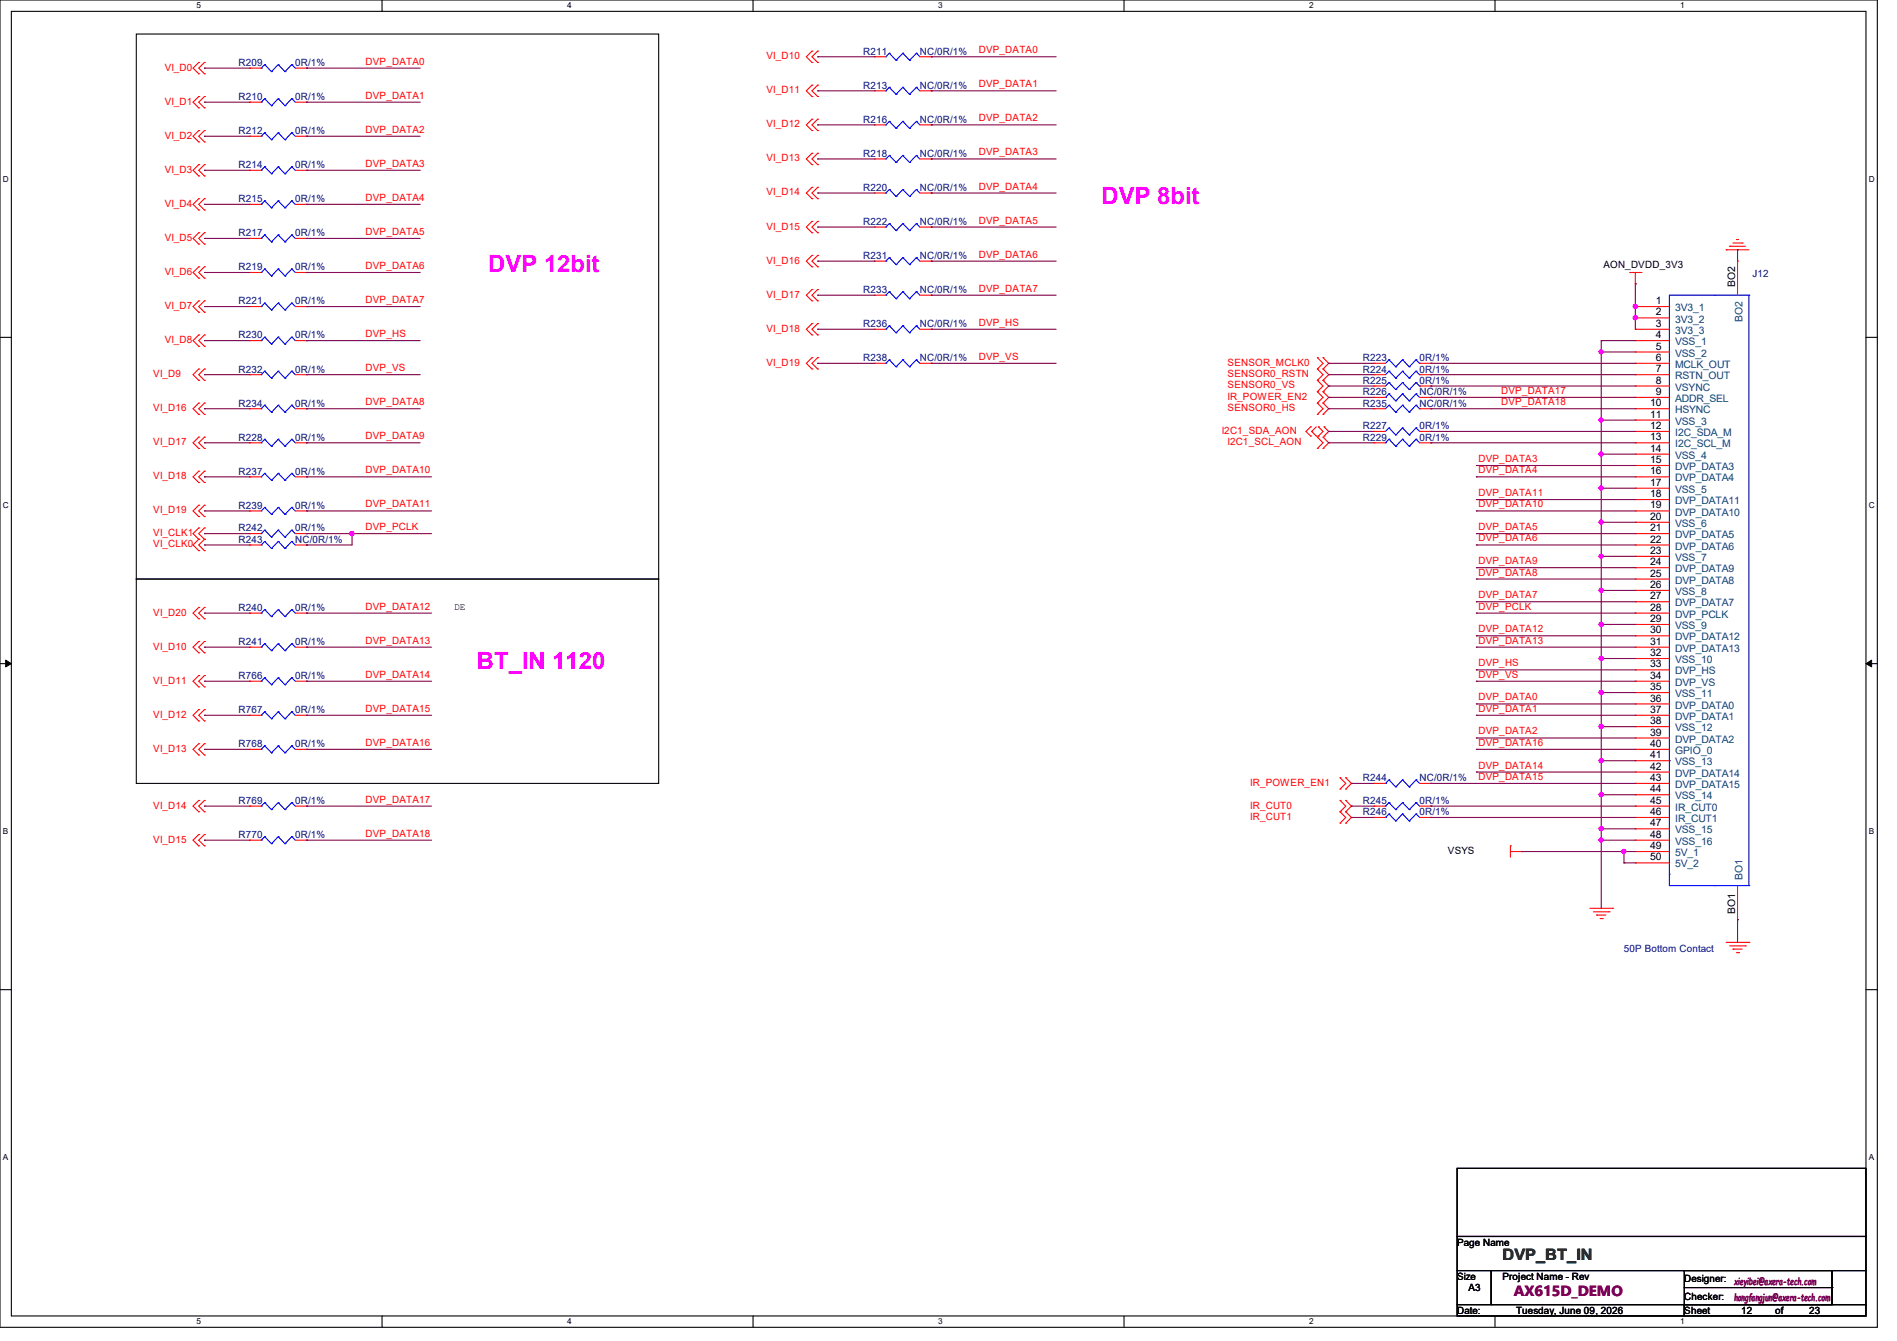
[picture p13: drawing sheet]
<svg xmlns="http://www.w3.org/2000/svg" width="297mm" height="210mm" viewBox="0 0 297 210" stroke-linecap="round" stroke-linejoin="round" font-family="sans-serif">
<defs><g id="words">
<g font-size="3.7" fill="#f0f">
<text x="172.5" y="31.9">DVP 8bit</text>
<text x="76.5" y="42.6">DVP 12bit</text>
<text x="74.7" y="104.8">BT_IN 1120</text>
</g>
<text font-size="2.5" fill="#008000" x="235.2" y="197.3">DVP_BT_IN</text>
<text font-size="2.3" fill="#800080" x="237" y="203">AX615D_DEMO</text>
<g font-size="1.6" fill="#f00">
<text x="25.8" y="11">VI_D0</text>
<text x="57.2" y="10.1">DVP_DATA0</text>
<text x="120" y="9.3">VI_D10</text>
<text x="153.2" y="8.3">DVP_DATA0</text>
<text x="25.8" y="16.4">VI_D1</text>
<text x="57.2" y="15.5">DVP_DATA1</text>
<text x="120" y="14.6">VI_D11</text>
<text x="153.2" y="13.7">DVP_DATA1</text>
<text x="25.8" y="21.7">VI_D2</text>
<text x="57.2" y="20.8">DVP_DATA2</text>
<text x="120" y="19.9">VI_D12</text>
<text x="153.2" y="19">DVP_DATA2</text>
<text x="25.8" y="27.1">VI_D3</text>
<text x="57.2" y="26.1">DVP_DATA3</text>
<text x="120" y="25.3">VI_D13</text>
<text x="153.2" y="24.3">DVP_DATA3</text>
<text x="153.2" y="29.7">DVP_DATA4</text>
<text x="25.8" y="32.4">VI_D4</text>
<text x="57.2" y="31.5">DVP_DATA4</text>
<text x="120" y="30.6">VI_D14</text>
<text x="120" y="35.9">VI_D15</text>
<text x="153.2" y="35">DVP_DATA5</text>
<text x="25.8" y="37.7">VI_D5</text>
<text x="57.2" y="36.8">DVP_DATA5</text>
<text x="120" y="41.3">VI_D16</text>
<text x="153.2" y="40.3">DVP_DATA6</text>
<text x="25.8" y="43.1">VI_D6</text>
<text x="57.2" y="42.1">DVP_DATA6</text>
<text x="57.2" y="47.5">DVP_DATA7</text>
<text x="120" y="46.6">VI_D17</text>
<text x="153.2" y="45.7">DVP_DATA7</text>
<text x="25.8" y="48.4">VI_D7</text>
<text x="25.8" y="53.7">VI_D8</text>
<text x="57.2" y="52.8">DVP_HS</text>
<text x="120" y="51.9">VI_D18</text>
<text x="153.2" y="51">DVP_HS</text>
<text x="24" y="59.1">VI_D9</text>
<text x="57.2" y="58.1">DVP_VS</text>
<text x="120" y="57.3">VI_D19</text>
<text x="153.2" y="56.3">DVP_VS</text>
<text x="192.2" y="57.3">SENSOR_MCLK0</text>
<text x="192.2" y="59.1">SENSOR0_RSTN</text>
<text x="24" y="64.4">VI_D16</text>
<text x="57.2" y="63.5">DVP_DATA8</text>
<text x="192.2" y="60.8">SENSOR0_VS</text>
<text x="192.2" y="62.6">IR_POWER_EN2</text>
<text x="192.2" y="64.4">SENSOR0_HS</text>
<text x="235" y="63.5">DVP_DATA18</text>
<text x="235" y="61.7">DVP_DATA17</text>
<text x="24" y="69.7">VI_D17</text>
<text x="57.2" y="68.8">DVP_DATA9</text>
<text x="191.3" y="67.9">I2C1_SDA_AON</text>
<text x="192.2" y="69.7">I2C1_SCL_AON</text>
<text x="24" y="75.1">VI_D18</text>
<text x="57.2" y="74.1">DVP_DATA10</text>
<text x="231.5" y="72.3">DVP_DATA3</text>
<text x="231.5" y="74.1">DVP_DATA4</text>
<text x="231.5" y="77.7">DVP_DATA11</text>
<text x="24" y="80.4">VI_D19</text>
<text x="24" y="83.9">VI_CLK1</text>
<text x="57.2" y="83">DVP_PCLK</text>
<text x="57.2" y="79.5">DVP_DATA11</text>
<text x="231.5" y="79.5">DVP_DATA10</text>
<text x="231.5" y="83">DVP_DATA5</text>
<text x="24" y="85.7">VI_CLK0</text>
<text x="231.5" y="84.8">DVP_DATA6</text>
<text x="231.5" y="88.3">DVP_DATA9</text>
<text x="57.2" y="95.5">DVP_DATA12</text>
<text x="231.5" y="90.1">DVP_DATA8</text>
<text x="231.5" y="93.7">DVP_DATA7</text>
<text x="231.5" y="95.5">DVP_PCLK</text>
<text x="24" y="96.4">VI_D20</text>
<text x="24" y="101.7">VI_D10</text>
<text x="57.2" y="100.8">DVP_DATA13</text>
<text x="231.5" y="99">DVP_DATA12</text>
<text x="231.5" y="100.8">DVP_DATA13</text>
<text x="24" y="107.1">VI_D11</text>
<text x="57.2" y="106.1">DVP_DATA14</text>
<text x="231.5" y="104.4">DVP_HS</text>
<text x="231.5" y="106.1">DVP_VS</text>
<text x="24" y="112.4">VI_D12</text>
<text x="57.2" y="111.5">DVP_DATA15</text>
<text x="231.5" y="109.7">DVP_DATA0</text>
<text x="231.5" y="111.5">DVP_DATA1</text>
<text x="24" y="117.7">VI_D13</text>
<text x="57.2" y="116.8">DVP_DATA16</text>
<text x="231.5" y="115">DVP_DATA2</text>
<text x="231.5" y="116.8">DVP_DATA16</text>
<text x="57.2" y="125.7">DVP_DATA17</text>
<text x="195.7" y="123.1">IR_POWER_EN1</text>
<text x="231.5" y="122.1">DVP_DATA15</text>
<text x="231.5" y="120.4">DVP_DATA14</text>
<text x="24" y="126.6">VI_D14</text>
<text x="24" y="132">VI_D15</text>
<text x="57.2" y="131">DVP_DATA18</text>
<text x="195.7" y="126.6">IR_CUT0</text>
<text x="195.7" y="128.4">IR_CUT1</text>
</g>
<g font-size="1.6" fill="#000080">
<text x="37.3" y="10.3">R209</text>
<text x="46.2" y="10.3">0R/1%</text>
<text x="135.1" y="8.6">R211</text>
<text x="144" y="8.6">NC/0R/1%</text>
<text x="37.3" y="15.7">R210</text>
<text x="46.2" y="15.7">0R/1%</text>
<text x="135.1" y="13.9">R213</text>
<text x="144" y="13.9">NC/0R/1%</text>
<text x="37.3" y="21">R212</text>
<text x="46.2" y="21">0R/1%</text>
<text x="135.1" y="19.2">R216</text>
<text x="144" y="19.2">NC/0R/1%</text>
<text x="37.3" y="26.3">R214</text>
<text x="46.2" y="26.3">0R/1%</text>
<text x="135.1" y="29.9">R220</text>
<text x="135.1" y="24.6">R218</text>
<text x="144" y="29.9">NC/0R/1%</text>
<text x="144" y="24.6">NC/0R/1%</text>
<text x="37.3" y="31.7">R215</text>
<text x="46.2" y="31.7">0R/1%</text>
<text x="135.1" y="35.2">R222</text>
<text x="144" y="35.2">NC/0R/1%</text>
<text x="37.3" y="37">R217</text>
<text x="46.2" y="37">0R/1%</text>
<text x="135.1" y="40.6">R231</text>
<text x="144" y="40.6">NC/0R/1%</text>
<text x="37.3" y="42.3">R219</text>
<text x="37.3" y="47.7">R221</text>
<text x="46.2" y="42.3">0R/1%</text>
<text x="46.2" y="47.7">0R/1%</text>
<text x="135.1" y="45.9">R233</text>
<text x="144" y="45.9">NC/0R/1%</text>
<text x="274.4" y="43.4">J12</text>
<text x="37.3" y="53">R230</text>
<text x="46.2" y="53">0R/1%</text>
<text x="135.1" y="51.2">R236</text>
<text x="144" y="51.2">NC/0R/1%</text>
<text x="37.3" y="58.3">R232</text>
<text x="46.2" y="58.3">0R/1%</text>
<text x="135.1" y="56.6">R238</text>
<text x="144" y="56.6">NC/0R/1%</text>
<text x="213.4" y="56.6">R223</text>
<text x="213.4" y="58.3">R224</text>
<text x="222.2" y="56.6">0R/1%</text>
<text x="222.2" y="58.3">0R/1%</text>
<text x="37.3" y="63.7">R234</text>
<text x="46.2" y="63.7">0R/1%</text>
<text x="213.4" y="60.1">R225</text>
<text x="213.4" y="61.9">R226</text>
<text x="213.4" y="63.7">R235</text>
<text x="222.2" y="60.1">0R/1%</text>
<text x="222.2" y="61.9">NC/0R/1%</text>
<text x="222.2" y="63.7">NC/0R/1%</text>
<text x="37.3" y="69">R228</text>
<text x="46.2" y="69">0R/1%</text>
<text x="213.4" y="69">R229</text>
<text x="213.4" y="67.2">R227</text>
<text x="222.2" y="69">0R/1%</text>
<text x="222.2" y="67.2">0R/1%</text>
<text x="37.3" y="74.3">R237</text>
<text x="46.2" y="74.3">0R/1%</text>
<text x="37.3" y="83.2">R242</text>
<text x="37.3" y="79.7">R239</text>
<text x="46.2" y="83.2">0R/1%</text>
<text x="46.2" y="79.7">0R/1%</text>
<text x="37.3" y="85">R243</text>
<text x="46.2" y="85">NC/0R/1%</text>
<text x="37.3" y="95.7">R240</text>
<text x="46.2" y="95.7">0R/1%</text>
<text x="37.3" y="101">R241</text>
<text x="46.2" y="101">0R/1%</text>
<text x="37.3" y="106.3">R766</text>
<text x="46.2" y="106.3">0R/1%</text>
<text x="37.3" y="111.7">R767</text>
<text x="46.2" y="111.7">0R/1%</text>
<text x="37.3" y="117">R768</text>
<text x="46.2" y="117">0R/1%</text>
<text x="37.3" y="125.9">R769</text>
<text x="46.2" y="125.9">0R/1%</text>
<text x="213.4" y="125.9">R245</text>
<text x="213.4" y="122.3">R244</text>
<text x="222.2" y="125.9">0R/1%</text>
<text x="222.2" y="122.3">NC/0R/1%</text>
<text x="37.3" y="131.2">R770</text>
<text x="46.2" y="131.2">0R/1%</text>
<text x="213.4" y="127.7">R246</text>
<text x="222.2" y="127.7">0R/1%</text>
<text x="254.3" y="149">50P Bottom Contact</text>
</g>
<g font-size="1.6">
<text x="251" y="42">AON_DVDD_3V3</text>
<text x="259.2" y="47.6">1</text>
<text x="271.7" y="45" transform="rotate(-90 271.7 45)">BO2</text>
<text x="259.2" y="49.4">2</text>
<text x="259.2" y="51.2">3</text>
<text x="259.2" y="53">4</text>
<text x="259.2" y="54.7">5</text>
<text x="259.2" y="56.5">6</text>
<text x="259.2" y="58.3">7</text>
<text x="258.4" y="63.6">10</text>
<text x="258.4" y="65.4">11</text>
<text x="259.2" y="60.1">8</text>
<text x="259.2" y="61.8">9</text>
<text x="258.4" y="67.2">12</text>
<text x="258.4" y="69">13</text>
<text x="258.4" y="70.7">14</text>
<text x="258.4" y="72.5">15</text>
<text x="258.4" y="74.3">16</text>
<text x="258.4" y="76.1">17</text>
<text x="258.4" y="77.9">18</text>
<text x="258.4" y="79.6">19</text>
<text x="258.4" y="81.4">20</text>
<text x="258.4" y="83.2">21</text>
<text x="258.4" y="85">22</text>
<text x="258.4" y="86.7">23</text>
<text x="258.4" y="88.5">24</text>
<text x="71.1" y="95.5">DE</text>
<text x="258.4" y="90.3">25</text>
<text x="258.4" y="92.1">26</text>
<text x="258.4" y="93.9">27</text>
<text x="258.4" y="95.6">28</text>
<text x="258.4" y="97.4">29</text>
<text x="258.4" y="99.2">30</text>
<text x="258.4" y="101">31</text>
<text x="258.4" y="102.7">32</text>
<text x="258.4" y="104.5">33</text>
<text x="258.4" y="106.3">34</text>
<text x="258.4" y="108.1">35</text>
<text x="258.4" y="109.9">36</text>
<text x="258.4" y="111.6">37</text>
<text x="258.4" y="113.4">38</text>
<text x="258.4" y="115.2">39</text>
<text x="258.4" y="117">40</text>
<text x="258.4" y="118.7">41</text>
<text x="258.4" y="120.5">42</text>
<text x="258.4" y="122.3">43</text>
<text x="258.4" y="124.1">44</text>
<text x="258.4" y="125.9">45</text>
<text x="258.4" y="127.6">46</text>
<text x="258.4" y="129.4">47</text>
<text x="258.4" y="131.2">48</text>
<text x="226.7" y="133.7">VSYS</text>
<text x="258.4" y="133">49</text>
<text x="258.4" y="134.7">50</text>
<text x="271.7" y="143.2" transform="rotate(-90 271.7 143.2)">BO1</text>
<text x="228.1" y="195.1">Page Name</text>
<text x="228.1" y="200.4">Size</text>
<text x="229.9" y="202.2">A3</text>
<text x="235.2" y="200.4">Project Name - Rev</text>
<text x="263.7" y="200.7">Designer:</text>
<text x="263.7" y="203.6">Checker:</text>
<text x="228.1" y="205.7">Date:</text>
<text x="237.4" y="205.7">Tuesday, June 09, 2026</text>
<text x="263.7" y="205.7">Sheet</text>
<text x="272.6" y="205.7">12</text>
<text x="277.9" y="205.7">of</text>
<text x="283.3" y="205.7">23</text>
</g>
<g font-size="1.6" fill="#004080">
<text x="262.3" y="48.7">3V3_1</text>
<text x="262.3" y="50.5">3V3_2</text>
<text x="262.3" y="52.3">3V3_3</text>
<text x="272.8" y="50.4" transform="rotate(-90 272.8 50.4)">BO2</text>
<text x="262.3" y="54.1">VSS_1</text>
<text x="262.3" y="55.8">VSS_2</text>
<text x="262.3" y="57.6">MCLK_OUT</text>
<text x="262.3" y="59.4">RSTN_OUT</text>
<text x="262.3" y="64.7">HSYNC</text>
<text x="262.3" y="61.2">VSYNC</text>
<text x="262.3" y="62.9">ADDR_SEL</text>
<text x="262.3" y="66.5">VSS_3</text>
<text x="262.3" y="68.3">I2C_SDA_M</text>
<text x="262.3" y="70.1">I2C_SCL_M</text>
<text x="262.3" y="71.8">VSS_4</text>
<text x="262.3" y="73.6">DVP_DATA3</text>
<text x="262.3" y="75.4">DVP_DATA4</text>
<text x="262.3" y="77.2">VSS_5</text>
<text x="262.3" y="79">DVP_DATA11</text>
<text x="262.3" y="80.7">DVP_DATA10</text>
<text x="262.3" y="82.5">VSS_6</text>
<text x="262.3" y="84.3">DVP_DATA5</text>
<text x="262.3" y="86.1">DVP_DATA6</text>
<text x="262.3" y="87.8">VSS_7</text>
<text x="262.3" y="89.6">DVP_DATA9</text>
<text x="262.3" y="91.4">DVP_DATA8</text>
<text x="262.3" y="93.2">VSS_8</text>
<text x="262.3" y="95">DVP_DATA7</text>
<text x="262.3" y="96.7">DVP_PCLK</text>
<text x="262.3" y="98.5">VSS_9</text>
<text x="262.3" y="100.3">DVP_DATA12</text>
<text x="262.3" y="102.1">DVP_DATA13</text>
<text x="262.3" y="103.8">VSS_10</text>
<text x="262.3" y="105.6">DVP_HS</text>
<text x="262.3" y="107.4">DVP_VS</text>
<text x="262.3" y="109.2">VSS_11</text>
<text x="262.3" y="111">DVP_DATA0</text>
<text x="262.3" y="112.7">DVP_DATA1</text>
<text x="262.3" y="114.5">VSS_12</text>
<text x="262.3" y="116.3">DVP_DATA2</text>
<text x="262.3" y="118.1">GPIO_0</text>
<text x="262.3" y="119.8">VSS_13</text>
<text x="262.3" y="121.6">DVP_DATA14</text>
<text x="262.3" y="123.4">DVP_DATA15</text>
<text x="262.3" y="125.2">VSS_14</text>
<text x="262.3" y="127">IR_CUT0</text>
<text x="262.3" y="128.7">IR_CUT1</text>
<text x="262.3" y="130.5">VSS_15</text>
<text x="262.3" y="132.3">VSS_16</text>
<text x="262.3" y="134.1">5V_1</text>
<text x="262.3" y="135.8">5V_2</text>
<text x="272.8" y="137.8" transform="rotate(-90 272.8 137.8)">BO1</text>
</g>
<g font-size="1.6" fill="#800080">
<text x="271.5" y="201.2">xieyibei@axera-tech.com</text>
<text x="271.5" y="203.7">hongfangjun@axera-tech.com</text>
</g>
<g font-size="1.3">
<text x="30.8" y="1.3">5</text>
<text x="88.8" y="1.3">4</text>
<text x="146.9" y="1.3">3</text>
<text x="205" y="1.3">2</text>
<text x="263.1" y="1.3">1</text>
<text x=".5" y="28.4">D</text>
<text x="292.6" y="28.4">D</text>
<text x=".5" y="79.5">C</text>
<text x="292.6" y="79.5">C</text>
<text x=".5" y="130.6">B</text>
<text x="292.6" y="130.6">B</text>
<text x=".5" y="181.7">A</text>
<text x="292.6" y="181.7">A</text>
<text x="30.8" y="207.4">5</text>
<text x="88.8" y="207.4">4</text>
<text x="146.9" y="207.4">3</text>
<text x="205" y="207.4">2</text>
<text x="263.1" y="207.4">1</text>
</g>
</g></defs>
<g fill="none" stroke="#000" stroke-width=".17">
<path d="M0 0h293.9v207.9h-293.9zM1.8 1.8h290.3v204.3h-290.3zM21.3 5.3h81.8v85.4h-81.8zM59.8 0v1.8M117.9 0v1.8M176 0v1.8M234.1 0v1.8M0 52.8h1.8M292.1 52.8h1.8M21.3 90.7h81.8v32h-81.8zM0 103.9h1.8M292.1 103.9h1.8"/>
<path d="M0 155h1.8M292.1 155h1.8M228.1 183h64v10.6h-64zM228.1 193.6h64v5.4h-64zM228.1 199h5.4v5.3h-5.4zM233.5 199h53.3v5.3h-53.3zM263.7 199h23.1v5.3h-23.1zM286.8 199h5.3v5.3h-5.3zM59.8 206.1v1.8M117.9 206.1v1.8M176 206.1v1.8M228.1 204.3h35.6v1.8h-35.6z"/>
<path d="M234.1 206.1v1.8M263.7 204.3h28.4v1.8h-28.4zM263.7 201.6h23.1M286.8 201.6h.1"/>
</g>
<path d="M.9 103.4l.9 .5-.9 .5zM292.1 103.9l.9-.5v1z" fill="#000"/>
<path d="M.9 103.4l.9 .5-.9 .5zM292.1 103.9l.9-.5v1z" fill="none" stroke="#000" stroke-width=".16"/>
<g fill="none" stroke="#f00" stroke-width=".17">
<path d="M31.1 9.8h.1M31.1 11.6h.1M31.1 15.1h.1M31.1 16.9h.1M31.1 9.8l-.9 .9 .9 .9M31.1 15.1l-.9 .9 .9 .9M32 9.8h.1M32 11.6h.1M32 15.1h.1M32 16.9h.1M32 9.8l-.9 .9 .9 .9M32 15.1l-.9 .9 .9 .9"/>
<path d="M39.1 10.7h.1M39.1 16h.1M39.1 10.7h1.8M39.1 16h1.8M46.2 10.7h1.8M46.2 16h1.8M48 10.7h.1M48 16h.1M127.1 8h.1M127.1 9.8h.1M127.1 13.3h.1M127.1 15.1h.1"/>
<path d="M127.1 18.7h.1M127.1 8l-.9 .9 .9 .9M127.1 13.3l-.9 .9 .9 .9M127.1 18.7l-.9 .9 .9 .8M128 8h.1M128 9.8h.1M128 13.3h.1M128 15.1h.1M128 18.7h.1M128 8l-.9 .9 .9 .9M128 13.3l-.9 .9 .9 .9M128 18.7l-.9 .9 .9 .8"/>
<path d="M136.9 8.9h.1M136.9 14.2h.1M136.9 19.6h.1M136.9 8.9h1.8M136.9 14.2h1.8M136.9 19.6h1.8M144 8.9h1.8M144 14.2h1.8M144 19.6h1.8M145.8 8.9h.1M145.8 14.2h.1M145.8 19.6h.1"/>
<path d="M31.1 20.4h.1M31.1 22.2h.1M31.1 25.8h.1M31.1 27.6h.1M31.1 31.1h.1M31.1 32.9h.1M31.1 36.4h.1M31.1 38.2h.1M31.1 20.4l-.9 .9 .9 .9M31.1 25.8l-.9 .9 .9 .9M31.1 31.1l-.9 .9 .9 .9M31.1 36.4l-.9 .9 .9 .9"/>
<path d="M32 20.4h.1M32 22.2h.1M32 25.8h.1M32 27.6h.1M32 31.1h.1M32 32.9h.1M32 36.4h.1M32 38.2h.1M32 20.4l-.9 .9 .9 .9M32 25.8l-.9 .9 .9 .9M32 31.1l-.9 .9 .9 .9M32 36.4l-.9 .9 .9 .9"/>
<path d="M39.1 21.3h.1M39.1 26.7h.1M39.1 37.3h.1M39.1 32h.1M39.1 21.3h1.8M39.1 26.7h1.8M39.1 37.3h1.8M39.1 32h1.8M46.2 21.3h1.8M46.2 26.7h1.8M46.2 37.3h1.8M46.2 32h1.8"/>
<path d="M48 21.3h.1M48 26.7h.1M48 37.3h.1M48 32h.1M127.1 20.4h.1M127.1 24h.1M127.1 25.8h.1M127.1 29.3h.1M127.1 31.1h.1M127.1 34.7h.1M127.1 36.4h.1M127.1 24l-.9 .9 .9 .9"/>
<path d="M127.1 29.3l-.9 .9 .9 .9M127.1 34.7l-.9 .9 .9 .8M128 20.4h.1M128 24h.1M128 25.8h.1M128 29.3h.1M128 31.1h.1M128 34.7h.1M128 36.4h.1M128 24l-.9 .9 .9 .9M128 29.3l-.9 .9 .9 .9M128 34.7l-.9 .9 .9 .8"/>
<path d="M136.9 35.6h.1M136.9 30.2h.1M136.9 24.9h.1M136.9 35.6h1.8M136.9 30.2h1.8M136.9 24.9h1.8M144 35.6h1.8M144 30.2h1.8M144 24.9h1.8M145.8 35.6h.1M145.8 30.2h.1M145.8 24.9h.1"/>
<path d="M270.3 39.1h.1M270.3 39.1h3.5M270.8 38.6h.1M270.8 38.6h2.5M271.3 38.1h1.5M271.9 37.5h.1M271.9 37.5h.3M272.8 38.1h.1M31.1 41.8h.1M31.1 43.6h.1M31.1 47.1h.1M31.1 48.9h.1"/>
<path d="M31.1 52.5h.1M31.1 54.2h.1M31.1 57.8h.1M31.1 59.6h.1M31.1 41.8l-.9 .9 .9 .9M31.1 47.1l-.9 .9 .9 .9M31.1 52.5l-.9 .8 .9 .9M31.1 57.8l-.9 .9 .9 .9M32 41.8h.1M32 43.6h.1M32 47.1h.1M32 48.9h.1"/>
<path d="M32 52.5h.1M32 54.2h.1M32 57.8h.1M32 59.6h.1M32 41.8l-.9 .9 .9 .9M32 47.1l-.9 .9 .9 .9M32 52.5l-.9 .8 .9 .9M32 57.8l-.9 .9 .9 .9M39.1 58.7h.1M39.1 42.7h.1M39.1 53.3h.1M39.1 48h.1"/>
<path d="M39.1 42.7h1.8M39.1 58.7h1.8M39.1 53.3h1.8M39.1 48h1.8M46.2 42.7h1.8M46.2 58.7h1.8M46.2 53.3h1.8M46.2 48h1.8M48 58.7h.1M48 42.7h.1M48 53.3h.1M48 48h.1"/>
<path d="M127.1 40h.1M127.1 41.8h.1M127.1 45.3h.1M127.1 47.1h.1M127.1 50.7h.1M127.1 52.5h.1M127.1 56h.1M127.1 57.8h.1M127.1 40l-.9 .9 .9 .9M127.1 45.3l-.9 .9 .9 .9M127.1 50.7l-.9 .9 .9 .9M127.1 56l-.9 .9 .9 .9"/>
<path d="M128 40h.1M128 41.8h.1M128 45.3h.1M128 47.1h.1M128 50.7h.1M128 52.5h.1M128 56h.1M128 57.8h.1M128 40l-.9 .9 .9 .9M128 45.3l-.9 .9 .9 .9M128 50.7l-.9 .9 .9 .9M128 56l-.9 .9 .9 .9"/>
<path d="M136.9 40.9h.1M136.9 51.6h.1M136.9 46.2h.1M136.9 56.9h.1M136.9 40.9h1.8M136.9 51.6h1.8M136.9 46.2h1.8M136.9 56.9h1.8M144 40.9h1.8M144 51.6h1.8M144 46.2h1.8M144 56.9h1.8"/>
<path d="M145.8 40.9h.1M145.8 51.6h.1M145.8 46.2h.1M145.8 56.9h.1M206.2 56h.1M206.2 57.8h.1M206.2 59.6h.1M206.2 56l.9 .9-.9 .9M206.2 57.8l.9 .9-.9 .9M206.2 59.6l.9 .9-.9 .8M207.1 57.8h.1M207.1 56h.1"/>
<path d="M207.1 59.6h.1M207.1 56l.9 .9-.9 .9M207.1 57.8l.9 .9-.9 .9M207.1 59.6l.9 .9-.9 .8M215.1 56.9h.1M215.1 58.7h.1M215.1 58.7h1.8M215.1 56.9h1.8M222.2 58.7h1.8M222.2 56.9h1.8M224 56.9h.1M224 58.7h.1"/>
<path d="M255.1 42.7h1.8M256 44.4h.1M256 48h.1M256 49.8h.1M256 51.6h.1M256 53.3h.1M256 55.1h.1M256 56.9h.1M256 58.7h.1M256 42.7v1.7M256 51.6h5.4M256 58.7h5.4"/>
<path d="M256 53.3h5.4M256 56.9h5.4M256 48h5.4M256 49.8h5.4M256 55.1h5.4M256.9 42.7h.1M272 40.9h.1M272 40.9v5.3M31.1 68.5h.1M31.1 70.2h.1M31.1 73.8h.1M31.1 75.6h.1"/>
<path d="M31.1 79.1h.1M31.1 63.1h.1M31.1 64.9h.1M31.1 68.5l-.9 .8 .9 .9M31.1 73.8l-.9 .9 .9 .9M31.1 79.1l-.9 .9 .9 .9M31.1 63.1l-.9 .9 .9 .9M32 68.5h.1M32 70.2h.1M32 73.8h.1M32 75.6h.1M32 79.1h.1"/>
<path d="M32 63.1h.1M32 64.9h.1M32 68.5l-.9 .8 .9 .9M32 73.8l-.9 .9 .9 .9M32 79.1l-.9 .9 .9 .9M32 63.1l-.9 .9 .9 .9M39.1 74.7h.1M39.1 69.3h.1M39.1 64h.1M39.1 69.3h1.8M39.1 74.7h1.8M39.1 64h1.8"/>
<path d="M46.2 69.3h1.8M46.2 74.7h1.8M46.2 64h1.8M48 74.7h.1M48 69.3h.1M48 64h.1M205.2 66.8h.1M205.2 68.3h.1M205.2 66.8l-.7 .8 .7 .7M205.4 67.6h.1M205.4 67.6l.7 .7M206.1 68.3h.1"/>
<path d="M206.1 66.8l-.7 .8M206.2 61.3h.1M206.2 63.1h.1M206.2 64.9h.1M206.2 68.5h.1M206.2 70.2h.1M206.2 61.3l.9 .9-.9 .9M206.2 63.1l.9 .9-.9 .9M206.2 68.5l.9 .8-.9 .9M206.4 68.3h.1M206.4 66.8h.1M206.4 66.8l.7 .8-.7 .7"/>
<path d="M207.1 61.3h.1M207.1 63.1h.1M207.1 64.9h.1M207.1 70.2h.1M207.1 68.5h.1M207.1 61.3l.9 .9-.9 .9M207.1 63.1l.9 .9-.9 .9M207.1 68.5l.9 .8-.9 .9M207.3 68.3h.1M207.3 66.8h.1M207.3 66.8l.7 .8-.7 .7M215.1 69.3h.1"/>
<path d="M215.1 60.5h.1M215.1 67.6h.1M215.1 62.2h.1M215.1 64h.1M215.1 69.3h1.8M215.1 60.5h1.8M215.1 64h1.8M215.1 67.6h1.8M215.1 62.2h1.8M222.2 69.3h1.8M222.2 60.5h1.8M222.2 64h1.8"/>
<path d="M222.2 67.6h1.8M222.2 62.2h1.8M224 69.3h.1M224 60.5h.1M224 67.6h.1M224 62.2h.1M224 64h.1M256 64h.1M256 65.8h.1M256 67.6h.1M256 69.3h.1M256 71.1h.1"/>
<path d="M256 72.9h.1M256 74.7h.1M256 76.5h.1M256 78.2h.1M256 60.5h.1M256 62.2h.1M256 69.3h5.4M256 60.5h5.4M256 74.7h5.4M256 64h5.4M256 67.6h5.4M256 62.2h5.4"/>
<path d="M256 65.8h5.4M256 71.1h5.4M256 72.9h5.4M256 76.5h5.4M256 78.2h5.4M31.1 80.9h.1M31.1 95.1h.1M31.1 96.9h.1M31.1 82.7h.1M31.1 84.5h.1M31.1 86.2h.1M31.1 95.1l-.9 .9 .9 .9"/>
<path d="M31.1 82.7l-.9 .9 .9 .9M31.1 84.5l-.9 .8 .9 .9M32 80.9h.1M32 95.1h.1M32 96.9h.1M32 82.7h.1M32 84.5h.1M32 86.2h.1M32 95.1l-.9 .9 .9 .9M32 82.7l-.9 .9 .9 .9M32 84.5l-.9 .8 .9 .9M39.1 83.6h.1"/>
<path d="M39.1 85.3h.1M39.1 80h.1M39.1 96h.1M39.1 83.6h1.8M39.1 85.3h1.8M39.1 80h1.8M39.1 96h1.8M46.2 83.6h1.8M46.2 85.3h1.8M46.2 80h1.8M46.2 96h1.8M48 83.6h.1"/>
<path d="M48 85.3h.1M48 80h.1M48 96h.1M256 80h.1M256 81.8h.1M256 83.6h.1M256 85.3h.1M256 87.1h.1M256 88.9h.1M256 90.7h.1M256 92.5h.1M256 94.2h.1"/>
<path d="M256 96h.1M256 97.8h.1M256 99.6h.1M256 83.6h5.4M256 85.3h5.4M256 80h5.4M256 96h5.4M256 81.8h5.4M256 87.1h5.4M256 88.9h5.4M256 90.7h5.4M256 92.5h5.4"/>
<path d="M256 94.2h5.4M256 97.8h5.4M256 99.6h5.4M31.1 100.5h.1M31.1 102.2h.1M31.1 105.8h.1M31.1 107.6h.1M31.1 111.1h.1M31.1 112.9h.1M31.1 116.5h.1M31.1 118.2h.1M31.1 100.5l-.9 .8 .9 .9"/>
<path d="M31.1 105.8l-.9 .9 .9 .9M31.1 111.1l-.9 .9 .9 .9M31.1 116.5l-.9 .8 .9 .9M32 100.5h.1M32 102.2h.1M32 105.8h.1M32 107.6h.1M32 111.1h.1M32 112.9h.1M32 116.5h.1M32 118.2h.1M32 100.5l-.9 .8 .9 .9"/>
<path d="M32 105.8l-.9 .9 .9 .9M32 111.1l-.9 .9 .9 .9M32 116.5l-.9 .8 .9 .9M39.1 101.3h.1M39.1 106.7h.1M39.1 112h.1M39.1 117.3h.1M39.1 101.3h1.8M39.1 106.7h1.8M39.1 112h1.8M39.1 117.3h1.8M46.2 101.3h1.8"/>
<path d="M46.2 106.7h1.8M46.2 112h1.8M46.2 117.3h1.8M48 101.3h.1M48 106.7h.1M48 112h.1M48 117.3h.1M256 101.3h.1M256 103.1h.1M256 104.9h.1M256 106.7h.1M256 108.5h.1"/>
<path d="M256 110.2h.1M256 112h.1M256 113.8h.1M256 115.6h.1M256 117.3h.1M256 119.1h.1M256 101.3h5.4M256 106.7h5.4M256 112h5.4M256 117.3h5.4M256 103.1h5.4M256 104.9h5.4"/>
<path d="M256 108.5h5.4M256 110.2h5.4M256 113.8h5.4M256 115.6h5.4M256 119.1h5.4M31.1 125.3h.1M31.1 127.1h.1M31.1 130.7h.1M31.1 132.5h.1M31.1 130.7l-.9 .9 .9 .9M31.1 125.3l-.9 .9 .9 .9M32 125.3h.1"/>
<path d="M32 127.1h.1M32 130.7h.1M32 132.5h.1M32 130.7l-.9 .9 .9 .9M32 125.3l-.9 .9 .9 .9M39.1 126.2h.1M39.1 131.6h.1M39.1 126.2h1.8M39.1 131.6h1.8M46.2 126.2h1.8M46.2 131.6h1.8M48 126.2h.1"/>
<path d="M48 131.6h.1M209.8 121.8h.1M209.8 123.6h.1M209.8 125.3h.1M209.8 127.1h.1M209.8 128.9h.1M209.8 121.8l.9 .9-.9 .9M209.8 125.3l.9 .9-.9 .9M209.8 127.1l.9 .9-.9 .9M210.7 123.6h.1M210.7 121.8h.1M210.7 127.1h.1"/>
<path d="M210.7 125.3h.1M210.7 128.9h.1M210.7 121.8l.9 .9-.9 .9M210.7 125.3l.9 .9-.9 .9M210.7 127.1l.9 .9-.9 .9M215.1 126.2h.1M215.1 122.7h.1M215.1 128h.1M215.1 126.2h1.8M215.1 122.7h1.8M215.1 128h1.8M222.2 126.2h1.8"/>
<path d="M222.2 122.7h1.8M222.2 128h1.8M224 126.2h.1M224 122.7h.1M224 128h.1M236.5 132.5h.1M236.5 133.3h1.8M236.5 132.5v1.7M238.3 133.3h.1M256 120.9h.1M256 122.7h.1M256 124.5h.1"/>
<path d="M256 126.2h.1M256 128h.1M256 129.8h.1M256 131.6h.1M256 133.3h.1M256 135.1h.1M256 133.3h5.4M256 126.2h5.4M256 131.6h5.4M256 122.7h5.4M256 128h5.4M256 120.9h5.4"/>
<path d="M256 124.5h5.4M256 129.8h5.4M256 135.1h5.4M272 138.7v5.3M248.9 142.2h3.6M249.5 142.8h2.4M250 143.3h.1M250 143.3h1.4M250.5 143.8h.4M250.9 143.8h.1M251.9 142.8h.1M252.5 142.2h.1"/>
<path d="M270.3 147.6h3.5M270.8 148.1h2.5M271.3 148.6h.1M271.3 148.6h1.5M271.9 149.2h.3M272 144h.1M272.2 149.2h.1M273.3 148.1h.1M273.8 147.6h.1"/>
</g>
<g fill="none" stroke="#00f" stroke-width=".17">
<path d="M40.9 10.7h.1M40.9 16h.1M41.4 10.1h.1M41.4 15.5h.1M41.4 10.1l1.1 1.1M41.4 10.1l-.5 .6M41.4 15.5l1.1 1.1M41.4 15.5l-.5 .5M42.5 11.2h.1M42.5 16.6h.1M43.6 10.1h.1M43.6 15.5h.1"/>
<path d="M43.6 10.1l1 1.1M43.6 10.1l-1.1 1.1M43.6 15.5l1 1.1M43.6 15.5l-1.1 1.1M44.6 11.2h.1M44.6 16.6h.1M45.7 10.1h.1M45.7 15.5h.1M45.7 10.1l.5 .6M45.7 10.1l-1.1 1.1M45.7 15.5l.5 .5M45.7 15.5l-1.1 1.1"/>
<path d="M138.7 8.9h.1M138.7 14.2h.1M138.7 19.6h.1M139.2 8.3h.1M139.2 13.7h.1M139.2 19h.1M139.2 8.3l-.5 .6M139.2 8.3l1.1 1.1M139.2 13.7l1.1 1.1M139.2 13.7l-.5 .5M139.2 19l1.1 1.1M139.2 19l-.5 .6"/>
<path d="M140.3 9.4h.1M140.3 14.8h.1M141.4 8.3h.1M141.4 13.7h.1M141.4 19h.1M141.4 8.3l1 1.1M141.4 8.3l-1.1 1.1M141.4 13.7l1 1.1M141.4 13.7l-1.1 1.1M141.4 19l1 1.1M141.4 19l-1.1 1.1M142.4 9.4h.1"/>
<path d="M142.4 14.8h.1M143.5 8.3h.1M143.5 13.7h.1M143.5 19h.1M143.5 8.3l.5 .6M143.5 8.3l-1.1 1.1M143.5 13.7l.5 .5M143.5 13.7l-1.1 1.1M143.5 19l.5 .6M143.5 19l-1.1 1.1M40.9 21.3h.1M40.9 26.7h.1"/>
<path d="M40.9 37.3h.1M40.9 32h.1M41.4 20.8h.1M41.4 26.1h.1M41.4 36.8h.1M41.4 31.5h.1M41.4 20.8l1.1 1.1M41.4 20.8l-.5 .5M41.4 26.1l1.1 1.1M41.4 26.1l-.5 .6M41.4 36.8l1.1 1.1M41.4 36.8l-.5 .5"/>
<path d="M41.4 31.5l1.1 1.1M41.4 31.5l-.5 .5M42.5 21.9h.1M42.5 27.2h.1M42.5 37.9h.1M42.5 32.6h.1M43.6 20.8h.1M43.6 26.1h.1M43.6 36.8h.1M43.6 31.5h.1M43.6 20.8l1 1.1M43.6 20.8l-1.1 1.1"/>
<path d="M43.6 26.1l1 1.1M43.6 26.1l-1.1 1.1M43.6 36.8l1 1.1M43.6 36.8l-1.1 1.1M43.6 31.5l1 1.1M43.6 31.5l-1.1 1.1M44.6 21.9h.1M44.6 27.2h.1M44.6 37.9h.1M44.6 32.6h.1M45.7 20.8h.1M45.7 26.1h.1"/>
<path d="M45.7 36.8h.1M45.7 31.5h.1M45.7 20.8l.5 .5M45.7 20.8l-1.1 1.1M45.7 26.1l.5 .6M45.7 26.1l-1.1 1.1M45.7 36.8l.5 .5M45.7 36.8l-1.1 1.1M45.7 31.5l.5 .5M45.7 31.5l-1.1 1.1M138.7 35.6h.1M138.7 30.2h.1"/>
<path d="M138.7 24.9h.1M139.2 35h.1M139.2 29.7h.1M139.2 24.3h.1M139.2 35l1.1 1.1M139.2 35l-.5 .6M139.2 29.7l1.1 1.1M139.2 29.7l-.5 .5M139.2 24.3l1.1 1.1M139.2 24.3l-.5 .6M140.3 36.1h.1M140.3 30.8h.1"/>
<path d="M140.3 25.4h.1M140.3 20.1h.1M141.4 35h.1M141.4 29.7h.1M141.4 24.3h.1M141.4 35l1 1.1M141.4 35l-1.1 1.1M141.4 29.7l1 1.1M141.4 29.7l-1.1 1.1M141.4 24.3l1 1.1M141.4 24.3l-1.1 1.1M142.4 36.1h.1"/>
<path d="M142.4 30.8h.1M142.4 25.4h.1M142.4 20.1h.1M143.5 35h.1M143.5 29.7h.1M143.5 24.3h.1M143.5 35l.5 .6M143.5 35l-1.1 1.1M143.5 29.7l.5 .5M143.5 29.7l-1.1 1.1M143.5 24.3l.5 .6M143.5 24.3l-1.1 1.1"/>
<path d="M40.9 58.7h.1M40.9 42.7h.1M40.9 53.3h.1M40.9 48h.1M41.4 58.1h.1M41.4 42.1h.1M41.4 52.8h.1M41.4 47.5h.1M41.4 58.1l1.1 1.1M41.4 58.1l-.5 .6M41.4 42.1l1.1 1.1M41.4 42.1l-.5 .6"/>
<path d="M41.4 52.8l1.1 1.1M41.4 52.8l-.5 .5M41.4 47.5l1.1 1.1M41.4 47.5l-.5 .5M42.5 59.2h.1M42.5 43.2h.1M42.5 53.9h.1M42.5 48.6h.1M43.6 58.1h.1M43.6 42.1h.1M43.6 52.8h.1M43.6 47.5h.1"/>
<path d="M43.6 58.1l1 1.1M43.6 58.1l-1.1 1.1M43.6 42.1l1 1.1M43.6 42.1l-1.1 1.1M43.6 52.8l1 1.1M43.6 52.8l-1.1 1.1M43.6 47.5l1 1.1M43.6 47.5l-1.1 1.1M44.6 59.2h.1M44.6 43.2h.1M44.6 53.9h.1M44.6 48.6h.1"/>
<path d="M45.7 58.1h.1M45.7 42.1h.1M45.7 52.8h.1M45.7 47.5h.1M45.7 58.1l.5 .6M45.7 58.1l-1.1 1.1M45.7 42.1l.5 .6M45.7 42.1l-1.1 1.1M45.7 52.8l.5 .5M45.7 52.8l-1.1 1.1M45.7 47.5l.5 .5M45.7 47.5l-1.1 1.1"/>
<path d="M138.7 40.9h.1M138.7 51.6h.1M138.7 46.2h.1M138.7 56.9h.1M139.2 40.3h.1M139.2 51h.1M139.2 45.7h.1M139.2 56.3h.1M139.2 40.3l1.1 1.1M139.2 40.3l-.5 .6M139.2 51l1.1 1.1M139.2 51l-.5 .6"/>
<path d="M139.2 45.7l1.1 1.1M139.2 45.7l-.5 .5M139.2 56.3l1.1 1.1M139.2 56.3l-.5 .6M140.3 41.4h.1M140.3 52.1h.1M140.3 46.8h.1M140.3 57.4h.1M141.4 40.3h.1M141.4 51h.1M141.4 45.7h.1M141.4 56.3h.1"/>
<path d="M141.4 40.3l1 1.1M141.4 40.3l-1.1 1.1M141.4 51l1 1.1M141.4 51l-1.1 1.1M141.4 45.7l1 1.1M141.4 45.7l-1.1 1.1M141.4 56.3l1 1.1M141.4 56.3l-1.1 1.1M142.4 41.4h.1M142.4 52.1h.1M142.4 46.8h.1M142.4 57.4h.1"/>
<path d="M143.5 40.3h.1M143.5 51h.1M143.5 45.7h.1M143.5 56.3h.1M143.5 40.3l.5 .6M143.5 40.3l-1.1 1.1M143.5 51l.5 .6M143.5 51l-1.1 1.1M143.5 45.7l.5 .5M143.5 45.7l-1.1 1.1M143.5 56.3l.5 .6M143.5 56.3l-1.1 1.1"/>
<path d="M217.5 59.9h.1M217.5 56.3h.1M217.5 58.1h.1M217.5 59.9l-.6 .6M217.5 59.9l1 1.1M217.5 56.3l-.6 .6M217.5 56.3l1 1.1M217.5 58.1l-.6 .6M217.5 58.1l1 1.1M218.5 57.4h.1M218.5 59.2h.1M219.6 59.9h.1"/>
<path d="M219.6 56.3h.1M219.6 58.1h.1M219.6 59.9l-1.1 1.1M219.6 59.9l1 1.1M219.6 56.3l-1.1 1.1M219.6 56.3l1 1.1M219.6 58.1l-1.1 1.1M219.6 58.1l1 1.1M220.6 57.4h.1M220.6 59.2h.1M221.7 59.9h.1M221.7 56.3h.1"/>
<path d="M221.7 58.1h.1M221.7 59.9l-1.1 1.1M221.7 59.9l.5 .6M221.7 56.3l-1.1 1.1M221.7 56.3l.5 .6M221.7 58.1l-1.1 1.1M221.7 58.1l.5 .6M222.2 56.9h.1M222.2 58.7h.1M268.5 46.2h.1M273.8 46.2h.1M273.8 46.2h-12.4v92.5"/>
<path d="M273.8 46.2v92.5M40.9 74.7h.1M40.9 69.3h.1M40.9 64h.1M41.4 74.1h.1M41.4 68.8h.1M41.4 79.5h.1M41.4 63.5h.1M41.4 74.1l1.1 1.1M41.4 74.1l-.5 .6M41.4 68.8l1.1 1.1M41.4 68.8l-.5 .5"/>
<path d="M41.4 79.5l1.1 1.1M41.4 79.5l-.5 .5M41.4 63.5l1.1 1.1M41.4 63.5l-.5 .5M42.5 75.2h.1M42.5 69.9h.1M42.5 64.6h.1M43.6 74.1h.1M43.6 68.8h.1M43.6 79.5h.1M43.6 63.5h.1M43.6 74.1l1 1.1"/>
<path d="M43.6 74.1l-1.1 1.1M43.6 68.8l1 1.1M43.6 68.8l-1.1 1.1M43.6 79.5l1 1.1M43.6 79.5l-1.1 1.1M43.6 63.5l1 1.1M43.6 63.5l-1.1 1.1M44.6 75.2h.1M44.6 69.9h.1M44.6 64.6h.1M45.7 74.1h.1M45.7 68.8h.1"/>
<path d="M45.7 79.5h.1M45.7 63.5h.1M45.7 74.1l.5 .6M45.7 74.1l-1.1 1.1M45.7 68.8l.5 .5M45.7 68.8l-1.1 1.1M45.7 79.5l.5 .5M45.7 79.5l-1.1 1.1M45.7 63.5l.5 .5M45.7 63.5l-1.1 1.1M216.9 69.3h.1M216.9 62.2h.1"/>
<path d="M217.5 68.8h.1M217.5 67h.1M217.5 61.7h.1M217.5 63.5h.1M217.5 68.8l1 1.1M217.5 68.8l-.6 .5M217.5 67l-.6 .6M217.5 67l1 1.1M217.5 61.7l1 1.1M217.5 61.7l-.6 .5M217.5 63.5l-.6 .5M217.5 63.5l1 1.1"/>
<path d="M218.5 69.9h.1M218.5 61h.1M218.5 68.1h.1M218.5 62.8h.1M218.5 64.6h.1M219.6 68.8h.1M219.6 67h.1M219.6 61.7h.1M219.6 63.5h.1M219.6 68.8l1 1.1M219.6 68.8l-1.1 1.1M219.6 67l-1.1 1.1"/>
<path d="M219.6 67l1 1.1M219.6 61.7l1 1.1M219.6 61.7l-1.1 1.1M219.6 63.5l-1.1 1.1M219.6 63.5l1 1.1M220.6 69.9h.1M220.6 61h.1M220.6 68.1h.1M220.6 62.8h.1M220.6 64.6h.1M221.7 68.8h.1M221.7 67h.1"/>
<path d="M221.7 61.7h.1M221.7 63.5h.1M221.7 68.8l.5 .5M221.7 68.8l-1.1 1.1M221.7 67l-1.1 1.1M221.7 67l.5 .6M221.7 61.7l.5 .5M221.7 61.7l-1.1 1.1M221.7 63.5l-1.1 1.1M221.7 63.5l.5 .5M222.2 60.5h.1M222.2 67.6h.1"/>
<path d="M222.2 64h.1M40.9 83.6h.1M40.9 85.3h.1M40.9 80h.1M40.9 96h.1M41.4 83h.1M41.4 84.8h.1M41.4 95.5h.1M41.4 83l1.1 1.1M41.4 83l-.5 .6M41.4 84.8l1.1 1.1M41.4 84.8l-.5 .5"/>
<path d="M41.4 95.5l1.1 1.1M41.4 95.5l-.5 .5M42.5 84.1h.1M42.5 85.9h.1M42.5 80.6h.1M42.5 96.6h.1M43.6 83h.1M43.6 84.8h.1M43.6 95.5h.1M43.6 83l1 1.1M43.6 83l-1.1 1.1M43.6 84.8l1 1.1"/>
<path d="M43.6 84.8l-1.1 1.1M43.6 95.5l1 1.1M43.6 95.5l-1.1 1.1M44.6 84.1h.1M44.6 85.9h.1M44.6 80.6h.1M44.6 96.6h.1M45.7 83h.1M45.7 84.8h.1M45.7 95.5h.1M45.7 83l.5 .6M45.7 83l-1.1 1.1"/>
<path d="M45.7 84.8l.5 .5M45.7 84.8l-1.1 1.1M45.7 95.5l.5 .5M45.7 95.5l-1.1 1.1M40.9 101.3h.1M40.9 106.7h.1M40.9 112h.1M40.9 117.3h.1M41.4 100.8h.1M41.4 106.1h.1M41.4 111.5h.1M41.4 116.8h.1"/>
<path d="M41.4 100.8l1.1 1.1M41.4 100.8l-.5 .5M41.4 106.1l1.1 1.1M41.4 106.1l-.5 .6M41.4 111.5l1.1 1.1M41.4 111.5l-.5 .5M41.4 116.8l1.1 1.1M41.4 116.8l-.5 .5M42.5 101.9h.1M42.5 107.2h.1M42.5 112.6h.1M42.5 117.9h.1"/>
<path d="M43.6 100.8h.1M43.6 106.1h.1M43.6 111.5h.1M43.6 116.8h.1M43.6 100.8l1 1.1M43.6 100.8l-1.1 1.1M43.6 106.1l1 1.1M43.6 106.1l-1.1 1.1M43.6 111.5l1 1.1M43.6 111.5l-1.1 1.1M43.6 116.8l1 1.1M43.6 116.8l-1.1 1.1"/>
<path d="M44.6 101.9h.1M44.6 107.2h.1M44.6 112.6h.1M44.6 117.9h.1M45.7 100.8h.1M45.7 106.1h.1M45.7 111.5h.1M45.7 116.8h.1M45.7 100.8l.5 .5M45.7 100.8l-1.1 1.1M45.7 106.1l.5 .6M45.7 106.1l-1.1 1.1"/>
<path d="M45.7 111.5l.5 .5M45.7 111.5l-1.1 1.1M45.7 116.8l.5 .5M45.7 116.8l-1.1 1.1M261.4 119.1h.1M40.9 126.2h.1M40.9 131.6h.1M41.4 125.7h.1M41.4 131h.1M41.4 125.7l1.1 1.1M41.4 125.7l-.5 .5M41.4 131l1.1 1.1"/>
<path d="M41.4 131l-.5 .6M42.5 126.8h.1M42.5 132.1h.1M43.6 125.7h.1M43.6 131h.1M43.6 125.7l1 1.1M43.6 125.7l-1.1 1.1M43.6 131l1 1.1M43.6 131l-1.1 1.1M44.6 126.8h.1M44.6 132.1h.1M45.7 125.7h.1"/>
<path d="M45.7 131h.1M45.7 125.7l.5 .5M45.7 125.7l-1.1 1.1M45.7 131l.5 .6M45.7 131l-1.1 1.1M216.9 126.2h.1M216.9 122.7h.1M216.9 128h.1M217.5 125.7h.1M217.5 122.1h.1M217.5 127.5h.1M217.5 125.7l1 1.1"/>
<path d="M217.5 125.7l-.6 .5M217.5 122.1l1 1.1M217.5 122.1l-.6 .6M217.5 127.5l1 1.1M217.5 127.5l-.6 .5M218.5 126.8h.1M218.5 123.2h.1M218.5 128.6h.1M219.6 125.7h.1M219.6 122.1h.1M219.6 127.5h.1M219.6 125.7l1 1.1"/>
<path d="M219.6 125.7l-1.1 1.1M219.6 122.1l1 1.1M219.6 122.1l-1.1 1.1M219.6 127.5l1 1.1M219.6 127.5l-1.1 1.1M220.6 126.8h.1M220.6 123.2h.1M220.6 128.6h.1M221.7 125.7h.1M221.7 122.1h.1M221.7 127.5h.1M221.7 125.7l.5 .5"/>
<path d="M221.7 125.7l-1.1 1.1M221.7 122.1l.5 .6M221.7 122.1l-1.1 1.1M221.7 127.5l.5 .5M221.7 127.5l-1.1 1.1M261.4 136.9h.1M261.4 138.7h.1M261.4 138.7h12.4M268.5 138.7h.1M273.8 138.7h.1"/>
</g>
<path d="M272 39.1h.1M272 39.1v1.8M256 44.4h.1M256 48h.1M256 44.4v5.4" fill="none" stroke="#800040" stroke-width=".17"/>
<circle cx="256" cy="48" r=".32" fill="#f0f"/>
<circle cx="256" cy="48" r=".32" fill="none" stroke="#f0f" stroke-width=".17"/>
<path d="M256 49.8h.1M256 49.8v1.8" fill="none" stroke="#800040" stroke-width=".17"/>
<circle cx="256" cy="49.8" r=".32" fill="#f0f"/>
<circle cx="256" cy="49.8" r=".32" fill="none" stroke="#f0f" stroke-width=".17"/>
<path d="M250.7 53.3h.1M250.7 53.3v1.8" fill="none" stroke="#800040" stroke-width=".17"/>
<circle cx="250.7" cy="55.1" r=".32" fill="#f0f"/>
<circle cx="250.7" cy="55.1" r=".32" fill="none" stroke="#f0f" stroke-width=".17"/>
<g fill="none" stroke="#800040" stroke-width=".17">
<path d="M208 56.9h.1M208 58.7h.1M208 56.9h7.1M208 58.7h7.1M224 56.9h.1M224 58.7h.1M224 56.9h32M224 58.7h32M250.7 53.3h.1M250.7 55.1h.1M250.7 53.3h5.3M250.7 55.1v16"/>
<path d="M250.7 55.1h5.3M208 60.5h.1M208 64h.1M208 60.5h7.1M208 64h7.1M224 60.5h.1M224 64h.1M224 60.5h32M224 64h32M250.7 65.8h.1M250.7 65.8h5.3"/>
</g>
<circle cx="250.7" cy="71.1" r=".32" fill="#f0f"/>
<circle cx="250.7" cy="71.1" r=".32" fill="none" stroke="#f0f" stroke-width=".17"/>
<circle cx="250.7" cy="65.8" r=".32" fill="#f0f"/>
<circle cx="250.7" cy="65.8" r=".32" fill="none" stroke="#f0f" stroke-width=".17"/>
<g fill="none" stroke="#800040" stroke-width=".17">
<path d="M208 67.6h.1M208 69.3h.1M208 67.6h7.1M208 69.3h7.1M224 67.6h.1M224 69.3h.1M224 67.6h32M224 69.3h32M231.1 72.9h.1M231.1 74.7h.1M231.1 72.9h24.9M231.1 74.7h24.9"/>
<path d="M250.7 71.1h.1M250.7 76.5h.1M250.7 71.1h5.3M250.7 71.1v10.7"/>
</g>
<circle cx="250.7" cy="81.8" r=".32" fill="#f0f"/>
<circle cx="250.7" cy="81.8" r=".32" fill="none" stroke="#f0f" stroke-width=".17"/>
<circle cx="250.7" cy="76.4" r=".32" fill="#f0f"/>
<circle cx="250.7" cy="76.4" r=".32" fill="none" stroke="#f0f" stroke-width=".17"/>
<path d="M231.1 78.2h.1M231.1 78.2h24.9M250.7 76.5h.1M250.7 76.5h5.3M231.1 80h.1M231.1 80h24.9M250.7 81.8h.1M250.7 81.8v5.3" fill="none" stroke="#800040" stroke-width=".17"/>
<circle cx="250.7" cy="87.1" r=".32" fill="#f0f"/>
<circle cx="250.7" cy="87.1" r=".32" fill="none" stroke="#f0f" stroke-width=".17"/>
<g fill="none" stroke="#800040" stroke-width=".17">
<path d="M231.1 83.6h.1M231.1 85.3h.1M231.1 88.9h.1M231.1 90.7h.1M231.1 83.6h24.9M231.1 85.3h24.9M231.1 88.9h24.9M231.1 90.7h24.9M250.7 81.8h.1M250.7 87.1h.1M250.7 92.5h.1M250.7 81.8h5.3"/>
<path d="M250.7 87.1h5.3M250.7 87.1v10.7"/>
</g>
<circle cx="250.7" cy="97.8" r=".32" fill="#f0f"/>
<circle cx="250.7" cy="97.8" r=".32" fill="none" stroke="#f0f" stroke-width=".17"/>
<circle cx="250.7" cy="92.4" r=".32" fill="#f0f"/>
<circle cx="250.7" cy="92.4" r=".32" fill="none" stroke="#f0f" stroke-width=".17"/>
<g fill="none" stroke="#800040" stroke-width=".17">
<path d="M231.1 94.2h.1M231.1 96h.1M231.1 99.6h.1M231.1 94.2h24.9M231.1 96h24.9M231.1 99.6h24.9M250.7 92.5h.1M250.7 97.8h.1M250.7 92.5h5.3M250.7 97.8v10.7M250.7 97.8h5.3M250.7 103.1h.1"/>
<path d="M250.7 103.1h5.3"/>
</g>
<circle cx="250.7" cy="108.4" r=".32" fill="#f0f"/>
<circle cx="250.7" cy="108.4" r=".32" fill="none" stroke="#f0f" stroke-width=".17"/>
<circle cx="250.7" cy="103.1" r=".32" fill="#f0f"/>
<circle cx="250.7" cy="103.1" r=".32" fill="none" stroke="#f0f" stroke-width=".17"/>
<g fill="none" stroke="#800040" stroke-width=".17">
<path d="M231.1 104.9h.1M231.1 106.7h.1M231.1 110.2h.1M231.1 112h.1M231.1 104.9h24.9M231.1 106.7h24.9M231.1 110.2h24.9M231.1 112h24.9M250.7 108.5h.1M250.7 113.8h.1M250.7 108.5v10.6M250.7 108.5h5.3"/>
<path d="M250.7 113.8h5.3"/>
</g>
<circle cx="250.7" cy="119.1" r=".32" fill="#f0f"/>
<circle cx="250.7" cy="119.1" r=".32" fill="none" stroke="#f0f" stroke-width=".17"/>
<circle cx="250.7" cy="113.8" r=".32" fill="#f0f"/>
<circle cx="250.7" cy="113.8" r=".32" fill="none" stroke="#f0f" stroke-width=".17"/>
<path d="M231.1 115.6h.1M231.1 115.6h24.9M250.7 119.1h.1M250.7 119.1v10.7M250.7 119.1h5.3M250.7 124.5h.1M250.7 124.5h5.3" fill="none" stroke="#800040" stroke-width=".17"/>
<circle cx="250.7" cy="124.4" r=".32" fill="#f0f"/>
<circle cx="250.7" cy="124.4" r=".32" fill="none" stroke="#f0f" stroke-width=".17"/>
<path d="M250.7 129.8h.1M250.7 129.8v1.8" fill="none" stroke="#800040" stroke-width=".17"/>
<circle cx="250.7" cy="131.6" r=".32" fill="#f0f"/>
<circle cx="250.7" cy="131.6" r=".32" fill="none" stroke="#f0f" stroke-width=".17"/>
<circle cx="250.7" cy="129.8" r=".32" fill="#f0f"/>
<circle cx="250.7" cy="129.8" r=".32" fill="none" stroke="#f0f" stroke-width=".17"/>
<path d="M238.3 133.3h.1M238.3 133.3h16M250.7 129.8h.1M250.7 131.6h.1M250.7 129.8h5.3M250.7 131.6h5.3M250.7 131.6v10.6" fill="none" stroke="#800040" stroke-width=".17"/>
<circle cx="254.2" cy="133.3" r=".32" fill="#f0f"/>
<circle cx="254.2" cy="133.3" r=".32" fill="none" stroke="#f0f" stroke-width=".17"/>
<g fill="none" stroke="#800040" stroke-width=".17">
<path d="M32 10.7h.1M32 16h.1M32 10.7h7.1M32 16h7.1M48 10.7h.1M48 16h.1M48 10.7h17.8M48 16h17.8M128 8.9h.1M128 14.2h.1M128 19.6h.1M128 8.9h8.9"/>
<path d="M128 14.2h8.9M128 19.6h8.9M145.8 8.9h.1M145.8 14.2h.1M145.8 19.6h.1M145.8 8.9h19.6M145.8 14.2h19.6M145.8 19.6h19.6M32 21.3h.1M32 26.7h.1M32 32h.1M32 37.3h.1"/>
<path d="M32 21.3h7.1M32 26.7h7.1M32 32h7.1M32 37.3h7.1M48 21.3h.1M48 26.7h.1M48 32h.1M48 37.3h.1M48 21.3h17.8M48 26.7h17.8M48 32h17.8M48 37.3h17.8"/>
<path d="M128 24.9h.1M128 30.2h.1M128 35.6h.1M128 24.9h8.9M128 30.2h8.9M128 35.6h8.9M145.8 24.9h.1M145.8 30.2h.1M145.8 35.6h.1M145.8 24.9h19.6M145.8 30.2h19.6M145.8 35.6h19.6"/>
<path d="M32 42.7h.1M32 48h.1M32 53.3h.1M32 42.7h7.1M32 48h7.1M32 53.3h7.1M48 42.7h.1M48 48h.1M48 42.7h17.8M48 48h17.8M128 40.9h.1M128 46.2h.1"/>
<path d="M128 51.6h.1M128 56.9h.1M128 40.9h8.9M128 46.2h8.9M128 51.6h8.9M128 56.9h8.9M145.8 40.9h.1M145.8 46.2h.1M145.8 40.9h19.6M145.8 46.2h19.6M32 69.3h.1M32 74.7h.1"/>
<path d="M32 69.3h7.1M32 74.7h7.1M208 62.2h.1M208 62.2h7.1M32 96h.1M32 80h.1M32 83.6h.1M32 96h7.1M32 80h7.1M32 83.6h7.1M48 83.6h.1M48 83.6h19.6"/>
<path d="M55.1 83.6h.1M32 101.3h.1M32 101.3h7.1M231.1 101.3h.1M231.1 101.3h24.9M211.6 126.2h.1M211.6 128h.1M211.6 122.7h.1M211.6 126.2h3.5M211.6 128h3.5M211.6 122.7h3.5M224 126.2h.1"/>
<path d="M224 128h.1M224 126.2h32M224 128h32M254.3 133.3h.1M254.3 135.1h.1M254.3 133.3h1.7M254.3 133.3v1.8M254.3 135.1h1.7M272 144h.1M272 144v3.6"/>
</g>
<circle cx="55.1" cy="83.5" r=".32" fill="#f0f"/>
<circle cx="55.1" cy="83.5" r=".32" fill="none" stroke="#f0f" stroke-width=".17"/>
<g fill="none" stroke="#800040" stroke-width=".17">
<path d="M32 58.7h.1M32 58.7h7.1M48 53.3h.1M48 58.7h.1M48 53.3h17.8M48 58.7h17.8M145.8 56.9h.1M145.8 51.6h.1M145.8 56.9h19.6M145.8 51.6h19.6M32 64h.1M32 64h7.1"/>
<path d="M48 64h.1M48 69.3h.1M48 74.7h.1M48 64h17.8M48 69.3h17.8M48 74.7h19.6M224 62.2h.1M224 62.2h32M32 85.3h.1M32 85.3h7.1M48 85.3h.1M48 80h.1"/>
<path d="M48 96h.1M48 80h19.6M48 96h19.6M55.1 83.6h.1M55.1 83.6v1.7h-7.1M32 106.7h.1M32 112h.1M32 117.3h.1M32 106.7h7.1M32 112h7.1M32 117.3h7.1M48 101.3h.1"/>
<path d="M48 106.7h.1M48 112h.1M48 117.3h.1M48 106.7h19.6M48 112h19.6M48 117.3h19.6M48 101.3h19.6M231.1 117.3h.1M231.1 117.3h24.9M32 126.2h.1M32 131.6h.1M32 126.2h7.1"/>
<path d="M32 131.6h7.1M48 126.2h.1M48 131.6h.1M48 126.2h19.6M48 131.6h19.6M224 122.7h.1M224 122.7h32M231.1 120.9h.1M231.1 120.9h24.9"/>
</g>
<circle cx="256" cy="48" r=".32" fill="#f0f"/>
<circle cx="256" cy="48" r=".32" fill="none" stroke="#f0f" stroke-width=".17"/>
<circle cx="256" cy="49.8" r=".32" fill="#f0f"/>
<circle cx="256" cy="49.8" r=".32" fill="none" stroke="#f0f" stroke-width=".17"/>
<circle cx="250.7" cy="55.1" r=".32" fill="#f0f"/>
<circle cx="250.7" cy="55.1" r=".32" fill="none" stroke="#f0f" stroke-width=".17"/>
<circle cx="250.7" cy="71.1" r=".32" fill="#f0f"/>
<circle cx="250.7" cy="71.1" r=".32" fill="none" stroke="#f0f" stroke-width=".17"/>
<circle cx="250.7" cy="65.8" r=".32" fill="#f0f"/>
<circle cx="250.7" cy="65.8" r=".32" fill="none" stroke="#f0f" stroke-width=".17"/>
<circle cx="250.7" cy="81.8" r=".32" fill="#f0f"/>
<circle cx="250.7" cy="81.8" r=".32" fill="none" stroke="#f0f" stroke-width=".17"/>
<circle cx="250.7" cy="76.4" r=".32" fill="#f0f"/>
<circle cx="250.7" cy="76.4" r=".32" fill="none" stroke="#f0f" stroke-width=".17"/>
<circle cx="250.7" cy="87.1" r=".32" fill="#f0f"/>
<circle cx="250.7" cy="87.1" r=".32" fill="none" stroke="#f0f" stroke-width=".17"/>
<circle cx="250.7" cy="97.8" r=".32" fill="#f0f"/>
<circle cx="250.7" cy="97.8" r=".32" fill="none" stroke="#f0f" stroke-width=".17"/>
<circle cx="250.7" cy="92.4" r=".32" fill="#f0f"/>
<circle cx="250.7" cy="92.4" r=".32" fill="none" stroke="#f0f" stroke-width=".17"/>
<circle cx="250.7" cy="108.4" r=".32" fill="#f0f"/>
<circle cx="250.7" cy="108.4" r=".32" fill="none" stroke="#f0f" stroke-width=".17"/>
<circle cx="250.7" cy="103.1" r=".32" fill="#f0f"/>
<circle cx="250.7" cy="103.1" r=".32" fill="none" stroke="#f0f" stroke-width=".17"/>
<circle cx="250.7" cy="119.1" r=".32" fill="#f0f"/>
<circle cx="250.7" cy="119.1" r=".32" fill="none" stroke="#f0f" stroke-width=".17"/>
<circle cx="250.7" cy="113.8" r=".32" fill="#f0f"/>
<circle cx="250.7" cy="113.8" r=".32" fill="none" stroke="#f0f" stroke-width=".17"/>
<circle cx="250.7" cy="124.4" r=".32" fill="#f0f"/>
<circle cx="250.7" cy="124.4" r=".32" fill="none" stroke="#f0f" stroke-width=".17"/>
<circle cx="250.7" cy="131.6" r=".32" fill="#f0f"/>
<circle cx="250.7" cy="131.6" r=".32" fill="none" stroke="#f0f" stroke-width=".17"/>
<circle cx="250.7" cy="129.8" r=".32" fill="#f0f"/>
<circle cx="250.7" cy="129.8" r=".32" fill="none" stroke="#f0f" stroke-width=".17"/>
<circle cx="254.2" cy="133.3" r=".32" fill="#f0f"/>
<circle cx="254.2" cy="133.3" r=".32" fill="none" stroke="#f0f" stroke-width=".17"/>
<circle cx="55.1" cy="83.5" r=".32" fill="#f0f"/>
<circle cx="55.1" cy="83.5" r=".32" fill="none" stroke="#f0f" stroke-width=".17"/>
<use href="#words"/>
</svg>
